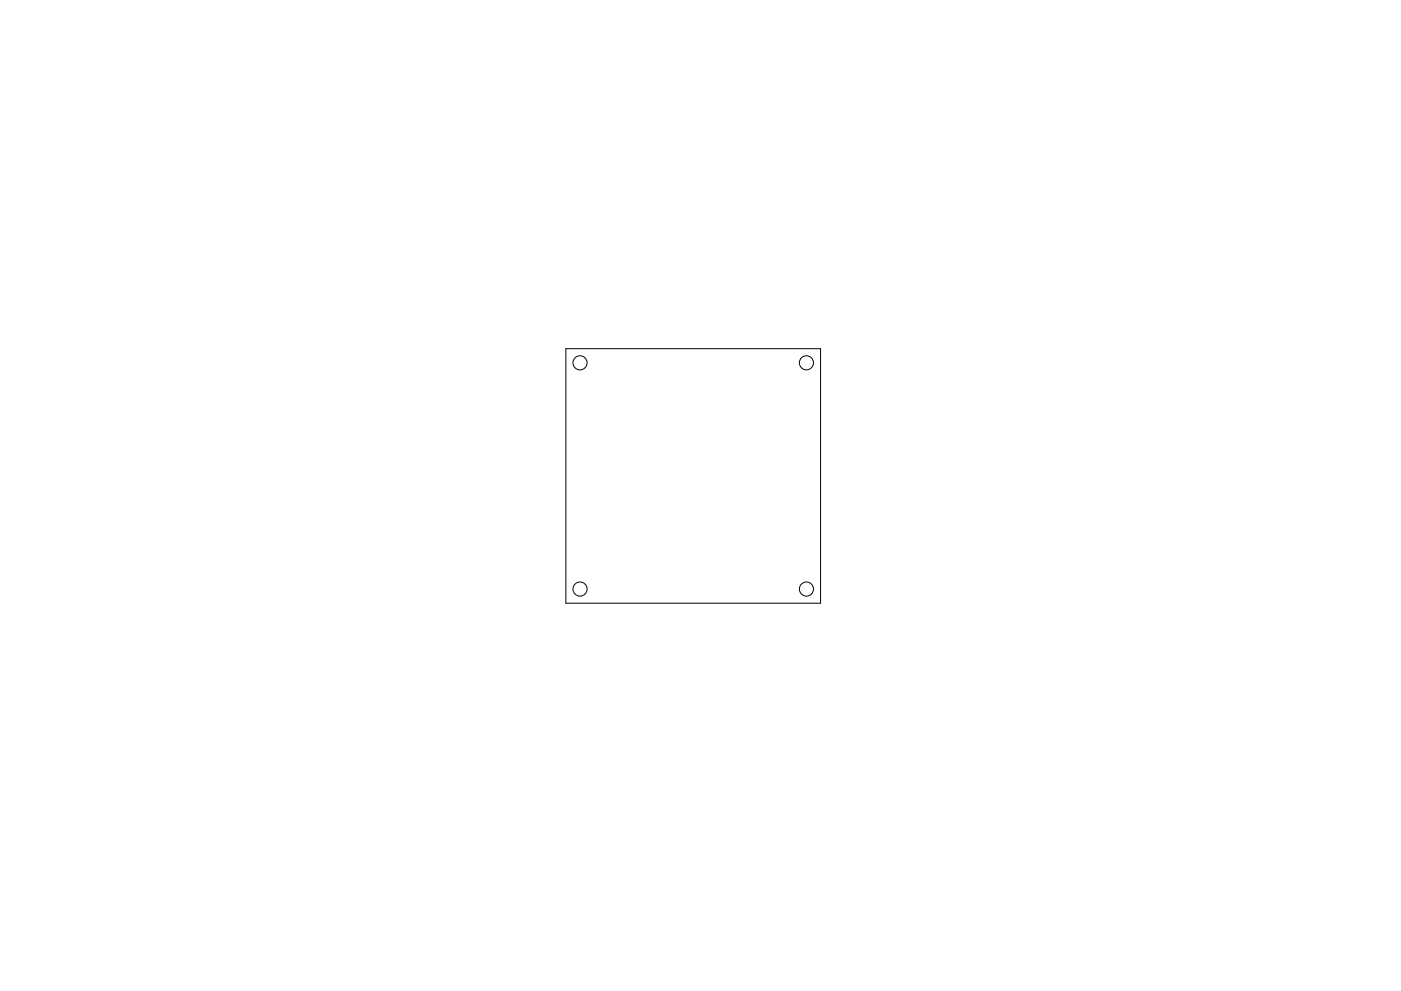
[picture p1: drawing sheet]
<svg xmlns="http://www.w3.org/2000/svg" width="297mm" height="210mm" viewBox="0 0 297 210" stroke-linecap="round" stroke-linejoin="round" font-family="sans-serif">
<g fill="none" stroke="#000" stroke-width=".21">
<path d="M120 74h54v54h-54z"/>
<circle cx="123" cy="77" r="1.5"/>
<circle cx="171" cy="77" r="1.5"/>
<circle cx="123" cy="125" r="1.5"/>
<circle cx="171" cy="125" r="1.5"/>
</g>
</svg>
